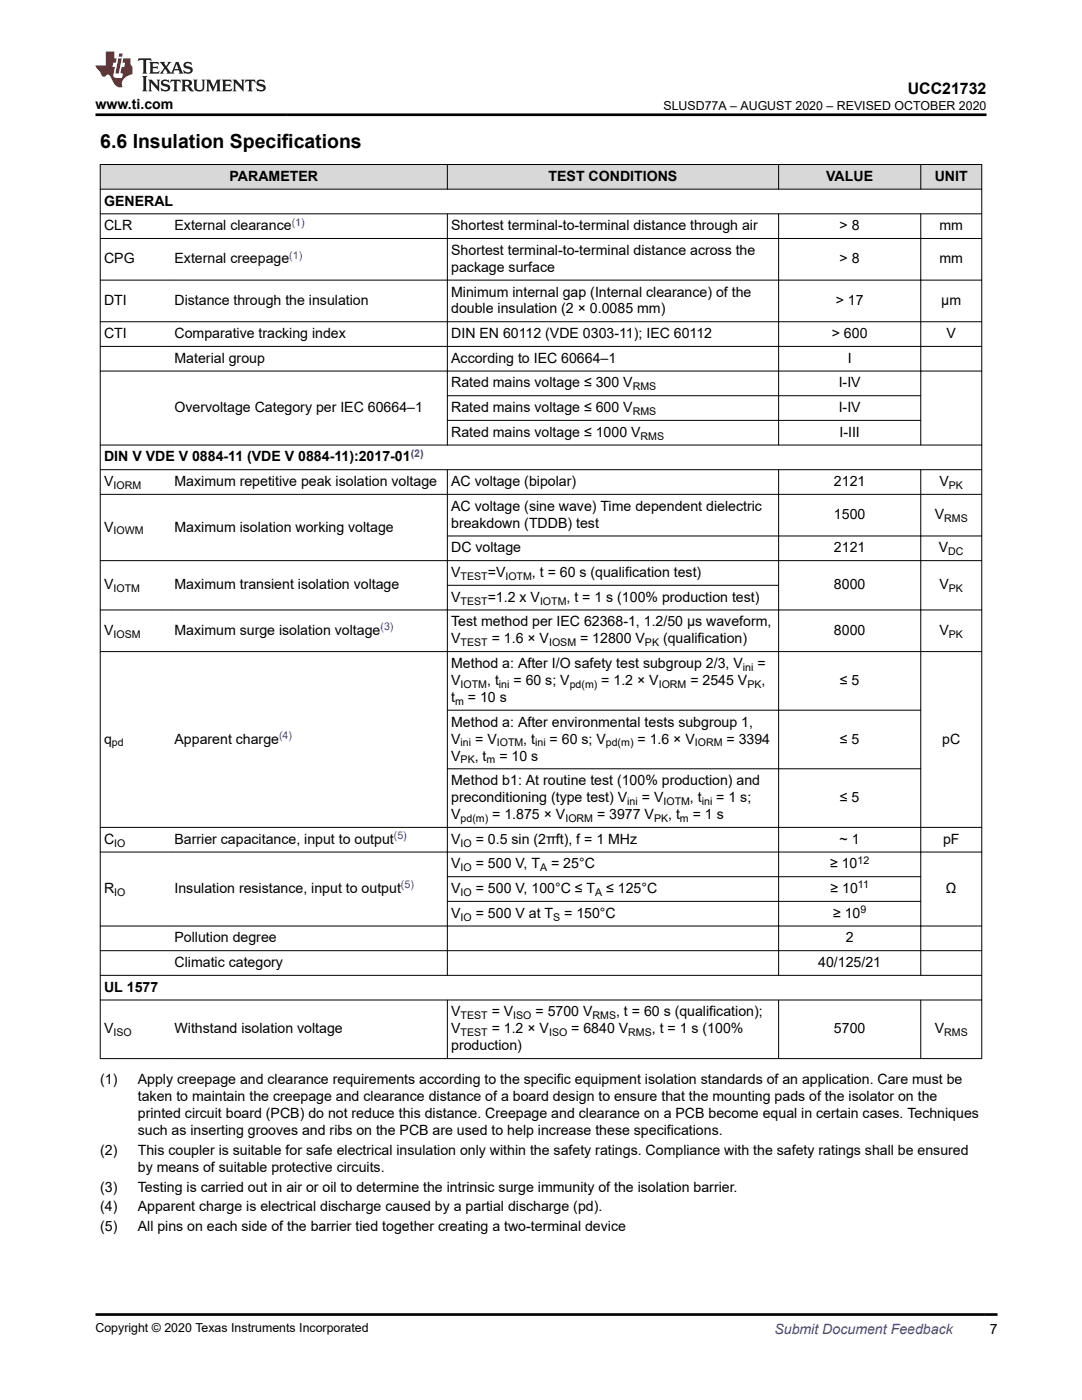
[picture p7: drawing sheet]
<svg xmlns="http://www.w3.org/2000/svg" width="216mm" height="279mm" viewBox="0 0 216 279" stroke-linecap="round" stroke-linejoin="round" font-family="sans-serif">
<defs><g id="words">
<text font-size="3.9" x="20" y="29.5">6.6 Insulation Specifications</text>
<text font-size="3.2" x="181.1" y="18.7">UCC21732</text>
<g font-size="2.8">
<text x="19.1" y="21.8">www.ti.com</text>
<text x="20.8" y="41">GENERAL</text>
<text x="45.8" y="36.1">PARAMETER</text>
<text x="109.5" y="36.1">TEST CONDITIONS</text>
<text x="164.9" y="36.1">VALUE</text>
<text x="186.5" y="36.1">UNIT</text>
<text x="20.8" y="45.9">CLR</text>
<text x="34.8" y="45.9">External clearance</text>
<text x="90" y="45.9">Shortest terminal-to-terminal distance through air</text>
<text x="167.5" y="45.9">&gt; 8</text>
<text x="187.5" y="45.9">mm</text>
<text x="20.8" y="52.6">CPG</text>
<text x="34.8" y="52.6">External creepage</text>
<text x="90" y="50.9">Shortest terminal-to-terminal distance across the</text>
<text x="167.5" y="52.6">&gt; 8</text>
<text x="187.5" y="52.6">mm</text>
<text x="90" y="54.3">package surface</text>
<text x="90" y="59.2">Minimum internal gap (Internal clearance) of the</text>
<text x="20.8" y="60.9">DTI</text>
<text x="34.8" y="60.9">Distance through the insulation</text>
<text x="90" y="62.6">double insulation (2 × 0.0085 mm)</text>
<text x="166.8" y="60.9">&gt; 17</text>
<text x="187.8" y="60.9">µm</text>
<text x="20.8" y="67.5">CTI</text>
<text x="34.8" y="67.5">Comparative tracking index</text>
<text x="90" y="67.5">DIN EN 60112 (VDE 0303-11); IEC 60112</text>
<text x="166" y="67.5">&gt; 600</text>
<text x="188.9" y="67.5">V</text>
<text x="34.8" y="72.4">Material group</text>
<text x="90" y="72.4">According to IEC 60664–1</text>
<text x="90" y="77.3">Rated mains voltage ≤ 300 V</text>
<text x="167.4" y="77.3">I-IV</text>
<text x="169.2" y="72.4">I</text>
<text x="34.8" y="82.2">Overvoltage Category per IEC 60664–1</text>
<text x="90" y="82.2">Rated mains voltage ≤ 600 V</text>
<text x="167.4" y="82.2">I-IV</text>
<text x="90" y="87.2">Rated mains voltage ≤ 1000 V</text>
<text x="167.5" y="87.2">I-III</text>
<text x="20.8" y="92.1">DIN V VDE V 0884-11 (VDE V 0884-11):2017-01</text>
<text x="20.8" y="97">V</text>
<text x="34.8" y="97">Maximum repetitive peak isolation voltage</text>
<text x="90" y="101.9">AC voltage (sine wave) Time dependent dielectric</text>
<text x="90" y="97">AC voltage (bipolar)</text>
<text x="166.4" y="97">2121</text>
<text x="187.5" y="97">V</text>
<text x="20.8" y="106.1">V</text>
<text x="34.8" y="106.1">Maximum isolation working voltage</text>
<text x="90" y="105.3">breakdown (TDDB) test</text>
<text x="166.4" y="103.6">1500</text>
<text x="186.5" y="103.6">V</text>
<text x="90" y="110.2">DC voltage</text>
<text x="166.4" y="110.2">2121</text>
<text x="187.3" y="110.2">V</text>
<text x="20.8" y="117.6">V</text>
<text x="34.8" y="117.6">Maximum transient isolation voltage</text>
<text x="90" y="115.2">V</text>
<text x="97.3" y="115.2">=V</text>
<text x="106.1" y="115.2">, t = 60 s (qualification test)</text>
<text x="166.4" y="117.6">8000</text>
<text x="187.5" y="117.6">V</text>
<text x="90" y="125">Test method per IEC 62368-1, 1.2/50 µs waveform,</text>
<text x="90" y="120.1">V</text>
<text x="97.3" y="120.1">=1.2 x V</text>
<text x="113" y="120.1">, t = 1 s (100% production test)</text>
<text x="20.8" y="126.7">V</text>
<text x="34.8" y="126.7">Maximum surge isolation voltage</text>
<text x="90" y="128.4">V</text>
<text x="98.1" y="128.4">= 1.6 × V</text>
<text x="115.8" y="128.4">= 12800 V</text>
<text x="132.3" y="128.4">(qualification)</text>
<text x="166.4" y="126.7">8000</text>
<text x="187.5" y="126.7">V</text>
<text x="90" y="133.3">Method a: After I/O safety test subgroup 2/3, V</text>
<text x="90" y="136.7">V</text>
<text x="97.2" y="136.7">, t</text>
<text x="102.5" y="136.7">= 60 s; V</text>
<text x="120" y="136.7">= 1.2 × V</text>
<text x="137.8" y="136.7">= 2545 V</text>
<text x="151.1" y="133.3">=</text>
<text x="152" y="136.7">,</text>
<text x="167.6" y="136.7">≤ 5</text>
<text x="90" y="140.1">t</text>
<text x="93.4" y="140.1">= 10 s</text>
<text x="20.8" y="148.4">q</text>
<text x="34.8" y="148.4">Apparent charge</text>
<text x="90" y="145">Method a: After environmental tests subgroup 1,</text>
<text x="90" y="148.4">V</text>
<text x="94.8" y="148.4">= V</text>
<text x="104.4" y="148.4">, t</text>
<text x="109.7" y="148.4">= 60 s; V</text>
<text x="127.2" y="148.4">= 1.6 × V</text>
<text x="145" y="148.4">= 3394</text>
<text x="167.6" y="148.4">≤ 5</text>
<text x="188" y="148.4">pC</text>
<text x="90" y="151.8">V</text>
<text x="94.7" y="151.8">, t</text>
<text x="99.6" y="151.8">= 10 s</text>
<text x="90" y="156.7">Method b1: At routine test (100% production) and</text>
<text x="90" y="160.1">preconditioning (type test) V</text>
<text x="128.1" y="160.1">= V</text>
<text x="137.7" y="160.1">, t</text>
<text x="142.9" y="160.1">= 1 s;</text>
<text x="167.6" y="160.1">≤ 5</text>
<text x="90" y="163.5">V</text>
<text x="98.2" y="163.5">= 1.875 × V</text>
<text x="119.1" y="163.5">= 3977 V</text>
<text x="133.3" y="163.5">, t</text>
<text x="138.2" y="163.5">= 1 s</text>
<text x="20.8" y="168.4">C</text>
<text x="34.8" y="168.4">Barrier capacitance, input to output</text>
<text x="90" y="168.4">V</text>
<text x="90" y="173.3">V</text>
<text x="94.9" y="168.4">= 0.5 sin (2πft), f = 1 MHz</text>
<text x="94.9" y="173.3">= 500 V, T</text>
<text x="110" y="173.3">= 25°C</text>
<text x="165.6" y="173.3">≥ 10</text>
<text x="167.5" y="168.4">~ 1</text>
<text x="188.2" y="168.4">pF</text>
<text x="20.8" y="178.2">R</text>
<text x="34.8" y="178.2">Insulation resistance, input to output</text>
<text x="90" y="178.2">V</text>
<text x="94.9" y="178.2">= 500 V, 100°C ≤ T</text>
<text x="121" y="178.2">≤ 125°C</text>
<text x="165.7" y="178.2">≥ 10</text>
<text x="188.8" y="178.2">Ω</text>
<text x="90" y="183.2">V</text>
<text x="94.9" y="183.2">= 500 V at T</text>
<text x="112.6" y="183.2">= 150°C</text>
<text x="166.2" y="183.2">≥ 10</text>
<text x="34.8" y="188.1">Pollution degree</text>
<text x="168.8" y="188.1">2</text>
<text x="20.8" y="197.9">UL 1577</text>
<text x="34.8" y="193">Climatic category</text>
<text x="163.3" y="193">40/125/21</text>
<text x="90" y="202.8">V</text>
<text x="98.1" y="202.8">= V</text>
<text x="106.9" y="202.8">= 5700 V</text>
<text x="122.9" y="202.8">, t = 60 s (qualification);</text>
<text x="20.8" y="206.2">V</text>
<text x="34.8" y="206.2">Withstand isolation voltage</text>
<text x="90" y="209.6">production)</text>
<text x="90" y="206.2">V</text>
<text x="98.1" y="206.2">= 1.2 × V</text>
<text x="114" y="206.2">= 6840 V</text>
<text x="130.1" y="206.2">, t = 1 s (100%</text>
<text x="166.4" y="206.2">5700</text>
<text x="186.5" y="206.2">V</text>
<text x="20" y="216.4">(1)</text>
<text x="27.5" y="216.4">Apply creepage and clearance requirements according to the specific equipment isolation standards of an application. Care must be</text>
<text x="27.5" y="219.8">taken to maintain the creepage and clearance distance of a board design to ensure that the mounting pads of the isolator on the</text>
<text x="27.5" y="223.2">printed circuit board (PCB) do not reduce this distance. Creepage and clearance on a PCB become equal in certain cases. Techniques</text>
<text x="27.5" y="226.6">such as inserting grooves and ribs on the PCB are used to help increase these specifications.</text>
<text x="20" y="230.5">(2)</text>
<text x="27.5" y="230.5">This coupler is suitable for safe electrical insulation only within the safety ratings. Compliance with the safety ratings shall be ensured</text>
<text x="27.5" y="233.9">by means of suitable protective circuits.</text>
<text x="20" y="237.8">(3)</text>
<text x="27.5" y="237.8">Testing is carried out in air or oil to determine the intrinsic surge immunity of the isolation barrier.</text>
<text x="20" y="241.7">(4)</text>
<text x="20" y="245.6">(5)</text>
<text x="27.5" y="241.7">Apparent charge is electrical discharge caused by a partial discharge (pd).</text>
<text x="27.5" y="245.6">All pins on each side of the barrier tied together creating a two-terminal device</text>
<text x="197.5" y="266.1">7</text>
</g>
<text font-size="2.8" fill="#00f" x="154.5" y="266.2">Submit Document Feedback</text>
<g font-size="2.5">
<text x="132.4" y="21.9">SLUSD77A – AUGUST 2020 – REVISED OCTOBER 2020</text>
<text x="19.1" y="265.9">Copyright © 2020 Texas Instruments Incorporated</text>
</g>
<g font-size="2.1" fill="#00f">
<text x="58.2" y="45">(1)</text>
<text x="57.7" y="51.6">(1)</text>
<text x="81.9" y="91.2">(2)</text>
<text x="75.9" y="125.8">(3)</text>
<text x="55.7" y="147.5">(4)</text>
<text x="78.6" y="167.5">(5)</text>
<text x="80" y="177.3">(5)</text>
</g>
<g font-size="2.1">
<text x="126.3" y="77.9">RMS</text>
<text x="126.3" y="82.8">RMS</text>
<text x="127.8" y="87.7">RMS</text>
<text x="22.6" y="97.6">IORM</text>
<text x="189.3" y="97.6">PK</text>
<text x="22.6" y="106.7">IOWM</text>
<text x="188.4" y="104.2">RMS</text>
<text x="189.2" y="110.8">DC</text>
<text x="22.6" y="118.2">IOTM</text>
<text x="91.9" y="115.7">TEST</text>
<text x="100.9" y="115.7">IOTM</text>
<text x="189.3" y="118.2">PK</text>
<text x="91.9" y="120.6">TEST</text>
<text x="107.8" y="120.6">IOTM</text>
<text x="22.7" y="127.3">IOSM</text>
<text x="91.9" y="129">TEST</text>
<text x="109.6" y="129">IOSM</text>
<text x="128.7" y="129">PK</text>
<text x="189.3" y="127.3">PK</text>
<text x="91.9" y="137.3">IOTM</text>
<text x="99.6" y="137.3">ini</text>
<text x="113.7" y="137.3">pd(m)</text>
<text x="131.4" y="137.3">IORM</text>
<text x="148.2" y="133.9">ini</text>
<text x="149.1" y="137.3">PK</text>
<text x="90.8" y="140.7">m</text>
<text x="22.3" y="149">pd</text>
<text x="91.9" y="149">ini</text>
<text x="99.1" y="149">IOTM</text>
<text x="106.8" y="149">ini</text>
<text x="120.9" y="149">pd(m)</text>
<text x="138.7" y="149">IORM</text>
<text x="91.9" y="152.3">PK</text>
<text x="97.1" y="152.3">m</text>
<text x="125.2" y="160.7">ini</text>
<text x="132.4" y="160.7">IOTM</text>
<text x="140" y="160.7">ini</text>
<text x="91.9" y="164">pd(m)</text>
<text x="112.8" y="164">IORM</text>
<text x="130.5" y="164">PK</text>
<text x="135.7" y="164">m</text>
<text x="22.8" y="169">IO</text>
<text x="91.9" y="169">IO</text>
<text x="91.9" y="173.9">IO</text>
<text x="107.8" y="173.9">A</text>
<text x="171.1" y="172.4">12</text>
<text x="22.8" y="178.8">IO</text>
<text x="91.9" y="178.8">IO</text>
<text x="118.8" y="178.8">A</text>
<text x="171.2" y="177.3">11</text>
<text x="91.9" y="183.7">IO</text>
<text x="110.4" y="183.7">S</text>
<text x="171.7" y="182.2">9</text>
<text x="91.9" y="203.4">TEST</text>
<text x="102.4" y="203.4">ISO</text>
<text x="118.2" y="203.4">RMS</text>
<text x="22.7" y="206.8">ISO</text>
<text x="91.9" y="206.8">TEST</text>
<text x="109.6" y="206.8">ISO</text>
<text x="125.4" y="206.8">RMS</text>
<text x="188.4" y="206.8">RMS</text>
</g>
</g></defs>
<g fill="#d8d8d8">
<path d="M20 32.8h175.9v5h-175.9z" fill-rule="evenodd"/>
<path d="M20.1 32.9h69.1v4.8h-69.1z" fill-rule="evenodd"/>
<path d="M89.3 32.9h66v4.8h-66z" fill-rule="evenodd"/>
<path d="M155.4 32.9h28.3v4.8h-28.3z" fill-rule="evenodd"/>
<path d="M183.8 32.9h12v4.8h-12z" fill-rule="evenodd"/>
</g>
<g fill="none" stroke="#000" stroke-width=".2">
<path d="M19.9 32.8h176.1M19.9 37.8h176.1M20 32.8v178.5M89.3 32.8v5M155.4 32.8v5M183.7 32.8v5M195.9 32.8v178.5M19.9 42.7h176.1M19.9 47.6h176.1M19.9 55.9h176.1M89.3 42.6v46.3M155.4 42.6v46.3"/>
<path d="M183.7 42.6v46.3M19.9 64.2h176.1M19.9 69.1h176.1M19.9 74.1h176.1M89.2 79h94.6M19.9 88.8h176.1M19.9 93.7h176.1M19.9 98.7h176.1M89.2 83.9h94.6M89.3 93.7v101M155.4 93.7v101M183.7 93.7v101"/>
<path d="M19.9 111.9h176.1M89.2 107h106.8M89.2 116.8h66.2M19.9 121.7h176.1M19.9 130h176.1M89.2 141.7h94.6M89.2 153.4h94.6M19.9 165.1h176.1M19.9 170h176.1M89.2 175h94.6M89.2 179.9h94.6M19.9 184.8h176.1"/>
<path d="M19.9 189.7h176.1M19.9 194.7h176.1M19.9 199.6h176.1M89.3 199.5v11.8M155.4 199.5v11.8M183.7 199.5v11.8M19.9 211.3h176.1"/>
</g>
<path d="M27.7 11.6l-.2 .6 .5-.2h.6v.1v2.2l-.2 .4h1l-.2-.4v-2.2v-.1h.5l.5 .2-.1-.6zM29.8 12.4l.2 .3v1.6l-.2 .4h1.9l.1-.6a1.08 1.08 0 0 1-1.3 .2v-.7h.6l.4 .2v-.7l-.4 .2h-.6v-.5l.2-.2a1 1 0 0 1 1 .3l-.1-.5zM31.8 12.4l1 1.1-1 1.2h.9l-.2-.2 .4-.8 .5 .8-.2 .2h1.6l-.2-.2 .1-.5h1l.1 .5-.1 .2h.9l-.2-.4-.8-1.9h-.5l-1 2.1-.8-1.1 .9-1h-.8l.2 .2-.5 .6-.3-.6 .1-.2zM35.2 12.8l.4 1h-.8zM36.8 12.5a.65 .65 0 0 0-.2 .7 .65 .65 0 0 0 .6 .5l.7 .1 .1 .3a.79 .79 0 0 1-.7 .4 .79 .79 0 0 1-.7-.5l.1 .7 .2-.1a.93 .93 0 0 0 1.1 0 .93 .93 0 0 0 .4-.9 1.46 1.46 0 0 0-1.2-.6l-.1-.3a1.09 1.09 0 0 1 1.2 .2l-.2-.6-.1 .1-.6-.2zM28.4 15.2l.2 .4v2.2l-.2 .4h1l-.2-.4v-2.2l.2-.4zM29.6 15.9l.2 .4v1.5l-.2 .4h.8l-.3-.4v-1.3l1.7 1.8v-2l.2-.4h-.8l.2 .2 .1 1.1-1.2-1.3zM32.3 16a.65 .65 0 0 0-.2 .8 .65 .65 0 0 0 .7 .4l.6 .2 .1 .2a.79 .79 0 0 1-.7 .4 .79 .79 0 0 1-.7-.5l.1 .7 .2-.1a.93 .93 0 0 0 1.1 .1 .93 .93 0 0 0 .4-1 1.46 1.46 0 0 0-1.2-.5l-.1-.4a1.09 1.09 0 0 1 1.2 .2l-.2-.6-.1 .1-.6-.1zM34.1 15.9l-.1 .6a.63 .63 0 0 1 .7-.3l.1 1.6-.3 .4h1l-.2-.4v-1.6a.66 .66 0 0 1 .8 .3l-.1-.6zM36.2 15.9l.2 .4v1.5l-.2 .4h.9l-.2-.2v-.7h.5l.1 .2a.79 .79 0 0 0 1.2 .6l-1-.9a.61 .61 0 0 0 .6-.6 .61 .61 0 0 0-.5-.7zM36.9 16.2h.2a.47 .47 0 0 1 .5 .1 .47 .47 0 0 1 .1 .5l-.2 .1-.6 .1zM38.5 15.9l.2 .2a2.27 2.27 0 0 0 .4 2 1.04 1.04 0 0 0 1.7-.7v-1.3l.2-.2h-.8l.2 .4v1.1a.6 .6 0 0 1-.6 .6 .6 .6 0 0 1-.6-.6v-1.1l.3-.4zM41.1 15.9l.2 .4v1.5l-.2 .4h.7l-.2-.4v-1.4l.9 1.9 .8-1.9v1.4l-.2 .4h1l-.3-.4v-1.5l.3-.4h-.8l-.7 1.5-.7-1.5zM44.3 15.9l.2 .4v1.5l-.2 .4h1.9l.1-.6a1.09 1.09 0 0 1-1.3 .2v-.7h.6l.4 .2v-.6l-.4 .2h-.6v-.6l.2-.1a1.01 1.01 0 0 1 1 .3l-.1-.6zM46.4 15.9l.3 .4v1.5l-.3 .4h.8l-.2-.4v-1.3l1.6 1.8v-2l.2-.4h-.7l.2 .2v1.1l-1.2-1.3zM49 15.9l-.1 .6a.63 .63 0 0 1 .8-.3v1.6l-.3 .4h1l-.2-.4v-1.6a.66 .66 0 0 1 .8 .3l-.1-.6zM51.4 16a.65 .65 0 0 0-.2 .8 .65 .65 0 0 0 .6 .4l.6 .2 .2 .2a.79 .79 0 0 1-.8 .4 .79 .79 0 0 1-.6-.5l.1 .7 .2-.1a.93 .93 0 0 0 1 .1 .93 .93 0 0 0 .5-1 1.46 1.46 0 0 0-1.3-.5l-.1-.4a1.09 1.09 0 0 1 1.3 .2l-.2-.6-.2 .1-.5-.1z" fill="#231f20"/>
<path d="M21.1 10.3v2.7h-2v.4l.9 1a.95 .95 0 0 0 .9 .9 .59 .59 0 0 1 .6-.4 .59 .59 0 0 1 .5 .3l.4 .8a1.59 1.59 0 0 0 2.1 1.4 1.61 1.61 0 0 1 1-2.3l1-.3-.1-1.5a1.59 1.59 0 0 1-.4-1.7h-1.4l-.2 .9h.5l-.1 .9h-.5l-.2 .9v.3l.4 .1-.2 .9h-.6a.73 .73 0 0 1-1.1-.7l.3-1.5h-.5l.2-.9h.5l.2-.9h-.5v-1.3zM23.6 11.6l-.6 3.1h.7l.6-3.1zM23.8 10.7l-.1 .6h.7l.1-.6z" fill="#ed1c24"/>
<path d="M19.1 22.9h177.8M19 262.3h180" fill="none" stroke="#000" stroke-width=".53"/>
<use href="#words"/>
</svg>
